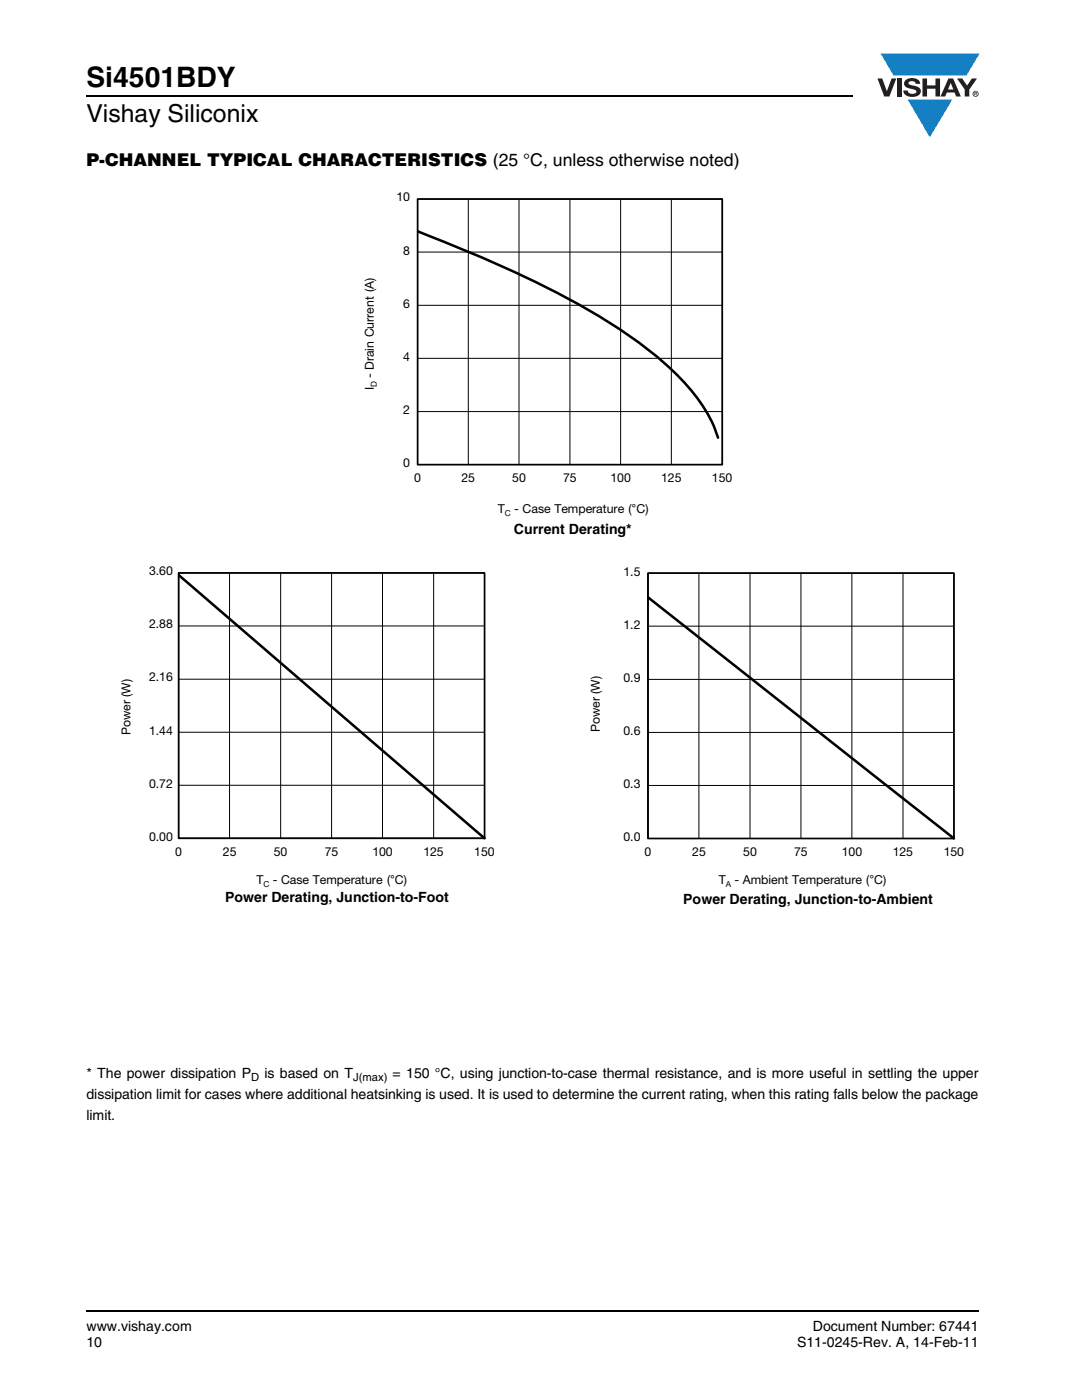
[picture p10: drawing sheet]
<svg xmlns="http://www.w3.org/2000/svg" width="216mm" height="279mm" viewBox="0 0 216 279" stroke-linecap="round" stroke-linejoin="round" font-family="sans-serif">
<defs><g id="words">
<text font-size="5.6" x="17.3" y="17.4">Si4501BDY</text>
<text font-size="4.9" x="17.3" y="24.4">Vishay Siliconix</text>
<text font-size="3.5" x="17.3" y="33">P-CHANNEL TYPICAL CHARACTERISTICS (25 °C, unless otherwise noted)</text>
<g font-size="2.8">
<text x="102.6" y="106.6">Current Derating*</text>
<text x="44.9" y="180">Power Derating, Junction-to-Foot</text>
<text x="136.3" y="180.4">Power Derating, Junction-to-Ambient</text>
<text x="17.3" y="215.1">* The power dissipation P</text>
<text x="52.8" y="215.1">is based on T</text>
<text x="78.3" y="215.1">= 150 °C, using junction-to-case thermal resistance, and is more useful in settling the upper</text>
<text x="17.3" y="219.3">dissipation limit for cases where additional heatsinking is used. It is used to determine the current rating, when this rating falls below the package</text>
<text x="17.3" y="223.5">limit.</text>
<text x="17.3" y="265.6">www.vishay.com</text>
<text x="17.3" y="268.8">10</text>
<text x="159" y="268.8">S11-0245-Rev. A, 14-Feb-11</text>
<text x="162.2" y="265.6">Document Number: 67441</text>
</g>
<g font-size="2.5">
<text x="79.1" y="40.2">10</text>
<text x="80.5" y="50.8">8</text>
<text x="80.5" y="61.4">6</text>
<text x="80.5" y="72">4</text>
<text x="74.6" y="77.9" transform="rotate(-90 74.6 77.9)">I</text>
<text x="74.6" y="75.5" transform="rotate(-90 74.6 75.5)">- Drain Current (A)</text>
<text x="80.5" y="82.6">2</text>
<text x="80.5" y="93.2">0</text>
<text x="82.6" y="96.2">0</text>
<text x="92.1" y="96.2">25</text>
<text x="102.2" y="96.2">50</text>
<text x="112.3" y="96.2">75</text>
<text x="121.8" y="96.2">100</text>
<text x="131.9" y="96.2">125</text>
<text x="142.1" y="96.2">150</text>
<text x="99.4" y="102.4">T</text>
<text x="102.6" y="102.4">- Case Temperature (°C)</text>
<text x="29.7" y="114.8">3.60</text>
<text x="124.4" y="114.9">1.5</text>
<text x="29.7" y="125.4">2.88</text>
<text x="124.4" y="125.5">1.2</text>
<text x="29.7" y="136">2.16</text>
<text x="124.4" y="136">0.9</text>
<text x="26" y="146.8" transform="rotate(-90 26 146.8)">Power (W)</text>
<text x="29.7" y="146.6">1.44</text>
<text x="119.7" y="146.1" transform="rotate(-90 119.7 146.1)">Power (W)</text>
<text x="124.4" y="146.6">0.6</text>
<text x="29.7" y="157.2">0.72</text>
<text x="124.4" y="157.2">0.3</text>
<text x="29.7" y="167.8">0.00</text>
<text x="124.4" y="167.8">0.0</text>
<text x="35" y="170.8">0</text>
<text x="44.5" y="170.8">25</text>
<text x="54.6" y="170.8">50</text>
<text x="64.8" y="170.8">75</text>
<text x="74.3" y="170.8">100</text>
<text x="84.5" y="170.8">125</text>
<text x="94.6" y="170.8">150</text>
<text x="128.6" y="170.9">0</text>
<text x="138.1" y="170.9">25</text>
<text x="148.3" y="170.9">50</text>
<text x="158.5" y="170.9">75</text>
<text x="168" y="170.9">100</text>
<text x="178.1" y="170.9">125</text>
<text x="188.3" y="170.9">150</text>
<text x="51.2" y="176.4">T</text>
<text x="54.4" y="176.4">- Case Temperature (°C)</text>
<text x="143.4" y="176.4">T</text>
<text x="146.5" y="176.4">- Ambient Temperature (°C)</text>
</g>
<g font-size="2.2">
<text x="50.1" y="215.8">D</text>
<text x="70.5" y="215.8">J(max)</text>
</g>
<g font-size="1.7">
<text x="75.2" y="77.3" transform="rotate(-90 75.2 77.3)">D</text>
<text x="100.8" y="102.9">C</text>
<text x="52.6" y="177">C</text>
<text x="144.8" y="177">A</text>
</g>
</g></defs>
<path d="M17.1 18.9h.2v.3h-.2zM17.1 261.5h.2v.4h-.2z" fill="#000"/>
<path d="M17.3 19.1h152.9M17.3 261.7h178.1" fill="none" stroke="#000" stroke-width=".36"/>
<path d="M175.1 10.7h20.4v16.7h-20.4z" fill="#fff"/>
<g fill="#147fc3">
<path d="M175.7 10.7h19.7l-2.5 4.4h-1.1h-13.5z"/>
<path d="M181.1 19.9h8.9l-4.5 7.5z"/>
</g>
<g fill="#231f20">
<path d="M175.1 15.7h.9l1 2.5 .9-2.5h.9l-1.3 3.6h-1.1z"/>
<path d="M179 15.7h.9v3.6h-.9z"/>
<path d="M180.7 16a2.1 2.1 0 0 1 2.8 .3l.1 .4h-.9a.79 .79 0 0 0-.7-.5 .79 .79 0 0 0-.7 .4l.2 .3 1 .2a1.08 1.08 0 0 1 1.2 1.1 1.08 1.08 0 0 1-1.1 1.1 1.73 1.73 0 0 1-2.3-1.2h.8a.96 .96 0 0 0 .8 .6 .96 .96 0 0 0 1-.4 1.31 1.31 0 0 0-1.3-.6 1.03 1.03 0 0 1-1-.6 1.03 1.03 0 0 1 .1-1.1z"/>
<path d="M184.1 15.7h.9v1.3h1.7v-1.3h.9v3.6h-.9v-1.6h-1.7v1.6h-.9z"/>
<path d="M191 15.7h1l1 1.4 .9-1.4h1.1l-1.6 2.2v1.4h-.9v-1.4z"/>
<path d="M189.7 16.5l.5 1.4h-1zM189.2 15.7l-1.5 3.6h.9l.3-.8h1.6l.3 .8h.9l-1.5-3.6z"/>
<path d="M194.2 18.7a.46 .46 0 0 1 .9 0 .46 .46 0 0 1-.9 0zM194.1 18.7a.6 .6 0 0 0 1.2 0 .6 .6 0 0 0-1.2 0z"/>
<path d="M194.6 18.5h.2v.2h-.2zM194.4 18.4v.7h.2v-.3l.4 .3-.2-.3 .1-.2v-.2z"/>
</g>
<g fill="#fff">
<path d="M72.6 38.2h74.2v66.1h-74.2z"/>
<path d="M83.3 39.7h60.8v53h-60.8z"/>
</g>
<path d="M83.3 39.7h60.8v53h-60.8zM93.4 39.7v53M103.6 39.7v53M113.7 39.7v53M123.8 39.7v53M134 39.7v53M83.3 50.3h60.8M83.3 71.5h60.8M83.3 60.9h60.8M83.3 82.1h60.8" fill="none" stroke="#000" stroke-width=".2"/>
<path d="M83.3 39.7h60.8v53h-60.8z" fill="none" stroke="#000" stroke-width=".34"/>
<path d="M83.3 46.2a243 243 0 0 1 36.9 17.3 69.8 69.8 0 0 1 18.3 15.1 26.3 26.3 0 0 1 4.8 8.8" fill="none" stroke="#000" stroke-width=".51"/>
<g fill="#fff">
<path d="M24 112.8h74.7v65h-74.7z"/>
<path d="M35.6 114.3h61.1v53h-61.1z"/>
</g>
<path d="M35.6 114.3h61.1v53h-61.1zM45.8 114.3v53M56 114.3v53M66.2 114.3v53M76.3 114.3v53M86.5 114.3v53M35.6 135.6h61.1M35.6 124.9h61.1M35.6 156.7h61.1M35.6 146.1h61.1" fill="none" stroke="#000" stroke-width=".2"/>
<path d="M35.6 114.3h61.1v53h-61.1z" fill="none" stroke="#000" stroke-width=".34"/>
<path d="M35.6 114.8l61.1 52.5" fill="none" stroke="#000" stroke-width=".51"/>
<g fill="#fff">
<path d="M111.2 112.8h84.1v65.4h-84.1z"/>
<path d="M129.3 114.4h61v52.9h-61z"/>
</g>
<path d="M129.3 114.4h61v52.9h-61zM139.5 114.4v52.9M149.7 114.4v52.9M159.8 114.4v52.9M170 114.4v52.9M180.2 114.4v52.9M129.3 135.6h61M129.3 125h61M129.3 156.8h61M129.3 146.2h61" fill="none" stroke="#000" stroke-width=".2"/>
<path d="M129.3 114.4h61v52.9h-61z" fill="none" stroke="#000" stroke-width=".34"/>
<path d="M129.3 119.2l61 48.1" fill="none" stroke="#000" stroke-width=".51"/>
<use href="#words"/>
</svg>
